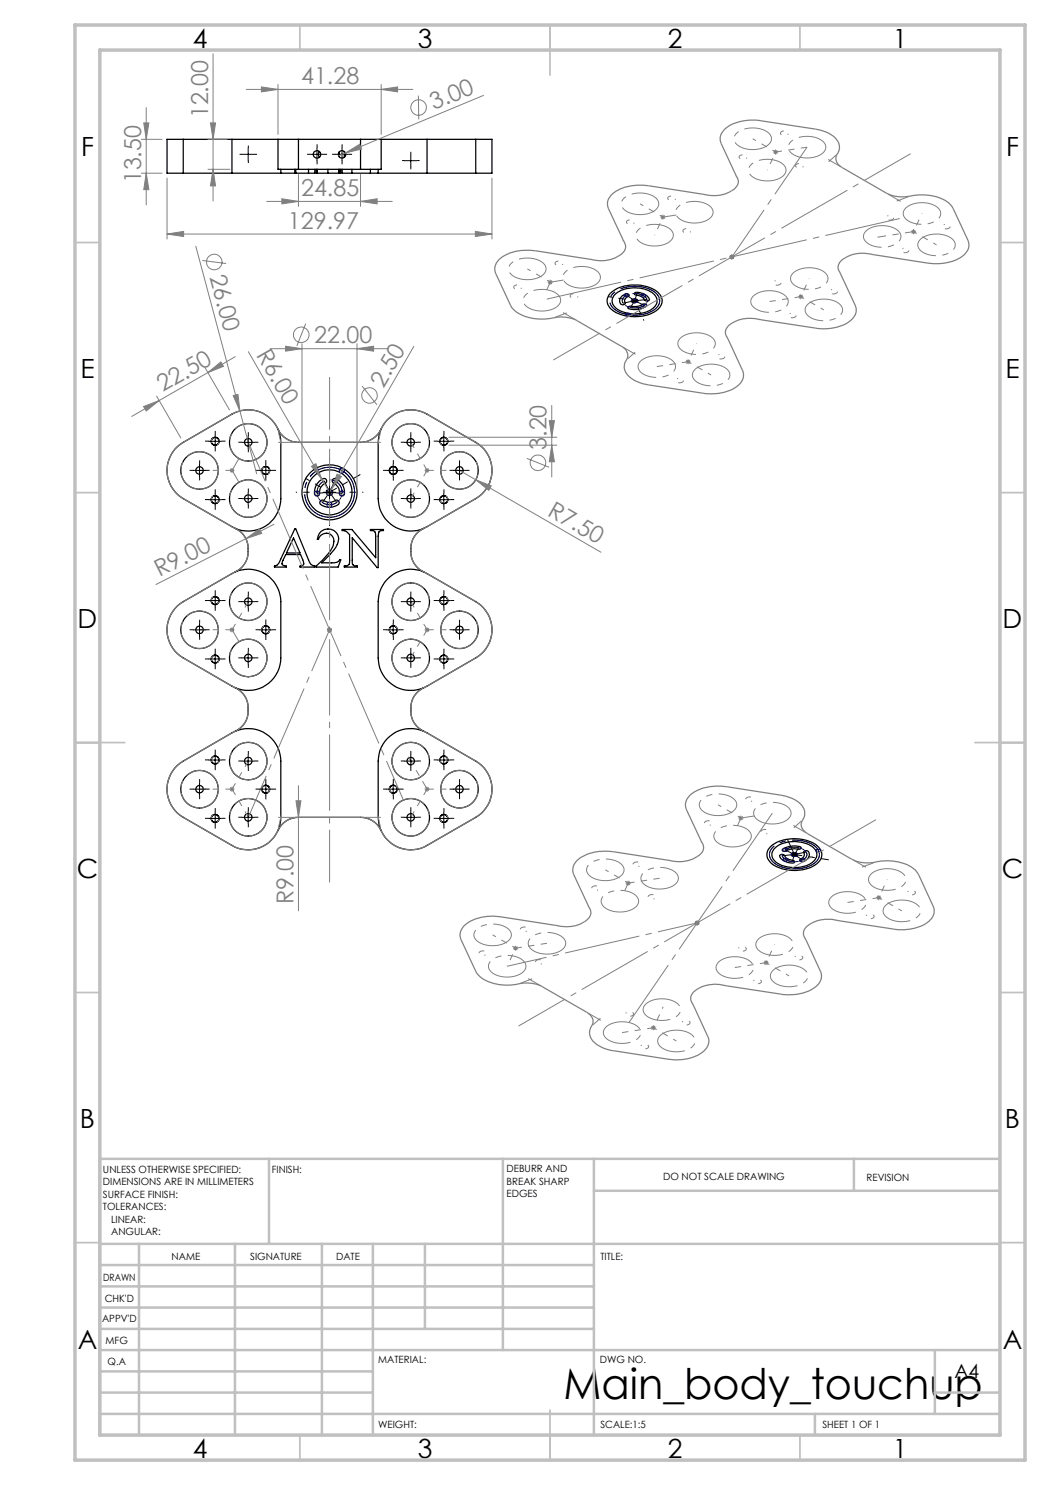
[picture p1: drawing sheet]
<svg xmlns="http://www.w3.org/2000/svg" width="210mm" height="297mm" viewBox="0 0 210 297" stroke-linecap="round" stroke-linejoin="round" font-family="sans-serif">
<defs><g id="words">
<text font-size="8.5" x="112.7" y="279.7">Main_body_touchup</text>
<g font-size="5.3">
<text x="38.5" y="9.5">4</text>
<text x="83.5" y="9.5">3</text>
<text x="133.5" y="9.5">2</text>
<text x="178.5" y="9.5">1</text>
<text x="16.2" y="31.2">F</text>
<text x="201.2" y="31.2">F</text>
<text x="16.1" y="75.5">E</text>
<text x="201.1" y="75.5">E</text>
<text x="15.5" y="125.5">D</text>
<text x="200.5" y="125.5">D</text>
<text x="15.4" y="175.5">C</text>
<text x="200.4" y="175.5">C</text>
<text x="16" y="225.5">B</text>
<text x="201" y="225.5">B</text>
<text x="15.5" y="269.7">A</text>
<text x="200.5" y="269.7">A</text>
<text x="38.5" y="291.5">4</text>
<text x="83.5" y="291.5">3</text>
<text x="133.5" y="291.5">2</text>
<text x="178.5" y="291.5">1</text>
</g>
<g font-size="4.7" fill="#808080">
<text x="60.2" y="16.8">41.28</text>
<text x="41.6" y="23.7" transform="rotate(-90 41.6 23.7)">12.00</text>
<text x="86.8" y="22.1" transform="rotate(-23 86.8 22.1)">3.00</text>
<text x="28.3" y="36.7" transform="rotate(-90 28.3 36.7)">13.50</text>
<text x="60.2" y="39.2">24.85</text>
<text x="57.6" y="45.8">129.97</text>
<text x="41.9" y="55.3" transform="rotate(75 41.9 55.3)">26.00</text>
<text x="51.2" y="70.9" transform="rotate(60 51.2 70.9)">R6.00</text>
<text x="62.8" y="68.7">22.00</text>
<text x="76.7" y="77.7" transform="rotate(-60 76.7 77.7)">2.50</text>
<text x="32.6" y="78.5" transform="rotate(-30 32.6 78.5)">22.50</text>
<text x="109.3" y="90" transform="rotate(-90 109.3 90)">3.20</text>
<text x="109.3" y="103" transform="rotate(30 109.3 103)">R7.50</text>
<text x="31.9" y="115.4" transform="rotate(-27 31.9 115.4)">R9.00</text>
<text x="58.7" y="180.9" transform="rotate(-90 58.7 180.9)">R9.00</text>
</g>
<text font-size="3.9" x="190.9" y="275.5">A4</text>
<g font-size="2">
<text x="20.6" y="234.6">UNLESS OTHERWISE SPECIFIED:</text>
<text x="20.6" y="237.1">DIMENSIONS ARE IN MILLIMETERS</text>
<text x="20.6" y="239.6">SURFACE FINISH:</text>
<text x="54.4" y="234.6">FINISH:</text>
<text x="101.3" y="234.5">DEBURR AND</text>
<text x="101.3" y="237">BREAK SHARP</text>
<text x="101.3" y="239.5">EDGES</text>
<text x="132.6" y="236">DO NOT SCALE DRAWING</text>
<text x="173.3" y="236.2">REVISION</text>
<text x="20.6" y="242.1">TOLERANCES:</text>
<text x="22.2" y="244.6">LINEAR:</text>
<text x="22.2" y="247.1">ANGULAR:</text>
<text x="34.3" y="252">NAME</text>
<text x="50" y="251.9">SIGNATURE</text>
<text x="67.2" y="251.9">DATE</text>
<text x="120.1" y="251.9">TITLE:</text>
<text x="20.6" y="256.1">DRAWN</text>
<text x="20.9" y="260.3">CHK'D</text>
<text x="20.4" y="264.4">APPV'D</text>
<text x="21.1" y="268.8">MFG</text>
<text x="21.5" y="273">Q.A</text>
<text x="75.6" y="272.5">MATERIAL:</text>
<text x="120" y="272.5">DWG NO.</text>
<text x="75.6" y="285.5">WEIGHT:</text>
<text x="120.1" y="285.6">SCALE:1:5</text>
<text x="164.5" y="285.6">SHEET 1 OF 1</text>
</g>
</g></defs>
<g fill="none" stroke="#000" stroke-width=".25">
<path d="M36.7 27.9h-3.3v6.7h3.3M36.7 27.9v6.7M36.7 34.6h9.7M36.7 27.9h9.7M46.4 27.9h9.2M46.4 34.6h9.8M46.4 27.9v6.7M55.6 27.9v6h4.1M55.6 27.9h4.1M56.2 33.9v.7M56.2 34.6h5.5M58.9 33.9v.7"/>
<path d="M59.2 33.9v.7M59.7 27.9h12.4M59.7 27.9v6M59.7 33.9h12.4M61.7 33.9v.7M63 33.9v.7h-1.3M63.3 33.9v.7h.1M63.5 33.9v.7h2.1M63.9 30.3l-.2 .6 .2 .6M65.6 33.9v.7M67.7 33.9v.7h-2.1M67.9 30.4v1"/>
<path d="M67.9 33.9v.7M68.2 33.9v.7h-.4M68.4 33.9v.7h7.2M68.9 30.3v1.2M70.4 33.9v.7M72.1 27.9h4.1M72.1 27.9v6M74.1 33.9v.7M75.6 34.6h9.8M75.6 33.9v.7M76.2 27.9h9.2M76.2 27.9v6h-4.1"/>
<path d="M85.4 27.9v6.7M85.4 34.6h9.7M85.4 27.9h9.7M95.1 27.9h3.3v6.7h-3.3M95.1 27.9v6.7M122.1 58.7a8 8 0 0 1 8.3-1 2.63 2.63 0 0 1 1.9 3.3 5.6 5.6 0 0 1-5.1 2.3 6.4 6.4 0 0 1-5.4-2 2 2 0 0 1 .3-2.6zM122.8 59.1a6.3 6.3 0 0 1 8.2 0 1.84 1.84 0 0 1-.8 2.8 6.6 6.6 0 0 1-7.2-.4 1.67 1.67 0 0 1-.2-2.4zM124.5 59.2l.7-.4h.4a.29 .29 0 0 1 .2 .3 .29 .29 0 0 1-.3 .3h-.2a.95 .95 0 0 0-.2 1.3 .72 .72 0 0 1-1 0 .72 .72 0 0 1-.1-1zM126.4 60a.66 .66 0 0 1 1.1 .3 .75 .75 0 0 1-1.2-.2zM127 58.6a2.51 2.51 0 0 1 2.9 1.4 .67 .67 0 0 1-.7 .2 .67 .67 0 0 1-.5-.5l-.5-.4-.9-.3a.28 .28 0 0 1-.4-.1 .28 .28 0 0 1 .1-.3zM125.6 61.4l.2-.1a4.3 4.3 0 0 0 2.9-.5l.4 .1a.23 .23 0 0 1 .2 .1 .23 .23 0 0 1-.1 .3 4 4 0 0 1-3.6 .3zM35.5 89.3l1.2-.8 9.7-5.7a6.5 6.5 0 0 1 9.8 5.7v11.2a6.5 6.5 0 0 1-9.8 5.6l-9.7-5.6a6.5 6.5 0 0 1-1.2-10.4z"/>
<path d="M46.4 94.1h.1M55.6 85.8a4.5 4.5 0 0 0 4.1 2.7h12.4a4.6 4.6 0 0 0 4.1-2.7M63.8 96.3a1.15 1.15 0 0 1 1.3-.5 .62 .62 0 0 1 .2 .7 .62 .62 0 0 1-.6 .4 2.29 2.29 0 0 0-.8 2.1h-.1a.54 .54 0 0 1-.7 .1 .54 .54 0 0 1-.2-.6 2.93 2.93 0 0 1 .9-2.2zM66.7 95.8a.94 .94 0 0 1 1.1 .4 2.71 2.71 0 0 1 1 2.8 .53 .53 0 0 1-.7 .1 .53 .53 0 0 1-.2-.7 2.6 2.6 0 0 0-1.4-2v-.3zM77.5 83.9a6.5 6.5 0 0 1 7.9-1.1l9.7 5.7a6.5 6.5 0 0 1 0 11.2l-9.7 5.6a6.5 6.5 0 0 1-9.8-5.6l.1-11.9a6.3 6.3 0 0 1 1.8-3.9zM85.4 94.1h.1M47 105.7a4.9 4.9 0 0 1 0 8.7M58.7 107.6l1.3 3h-2.7zM58.9 105.8h.3l2.5 6.2a1.39 1.39 0 0 0 1.3 1.2v.2h-3v-.2l.5-.1 .2-.2v-.6l-.6-1.4h-3a3 3 0 0 0-.7 2l.2 .2 .7 .1v.2h-2.4v-.2a1.5 1.5 0 0 0 1.2-1.3zM64 100.3l.1-.1a.52 .52 0 0 1 .8 0 2.4 2.4 0 0 0 2.4-.2h.2a.58 .58 0 0 1 .3 .7 .58 .58 0 0 1-.6 .5 2.73 2.73 0 0 1-3.2-.5zM64.2 106.3a2.11 2.11 0 0 1 2.8-.1 2.11 2.11 0 0 1 .5 2.7 11.7 11.7 0 0 1-3.2 3.7 5.5 5.5 0 0 0 3.4-.3l.2-.3h.3l-.6 1.4h-4.3v-.2a12.1 12.1 0 0 0 3.3-4.1 1.65 1.65 0 0 0-.1-1.8 1.65 1.65 0 0 0-1.8-.6l-.5 .4-.5 .8h-.2l.4-1.2zM68.4 105.9h2l4.7 5.6v-4.3a.9 .9 0 0 0-.5-1.1h-.5v-.2h2.6v.2a.87 .87 0 0 0-.9 .2 .87 .87 0 0 0-.2 .9v6.3h-.2l-5-5.9 .1 5.2 .4 .4h.6v.2h-2.6v-.2h.5a.81 .81 0 0 0 .5-1.2v-5l-.7-.7-.8-.2z"/>
<path d="M77.5 115.8a6.5 6.5 0 0 1 7.9-1.1l9.7 5.6a6.5 6.5 0 0 1 0 11.3l-9.7 5.6a6.5 6.5 0 0 1-9.8-5.6l.1-12a6.3 6.3 0 0 1 1.8-3.8zM84.8 105.7a4.9 4.9 0 0 0 0 8.7M35.5 121.2l1.2-.9 9.7-5.6a6.5 6.5 0 0 1 9.8 5.6v11.3a6.5 6.5 0 0 1-9.8 5.6l-9.7-5.6a6.5 6.5 0 0 1-1.2-10.4zM46.4 126h.1M47 137.5a5 5 0 0 1 0 8.8M84.8 137.5a5 5 0 0 0 0 8.8M85.4 126h.1M35 153.6l1.7-1.4 9.7-5.6a6.5 6.5 0 0 1 9.8 5.6v11.3a6.5 6.5 0 0 1-9.8 5.6l-9.7-5.6a6.5 6.5 0 0 1-1.7-9.9zM46.4 157.8v.1M46.4 157.8h.1M77.5 147.7a6.5 6.5 0 0 1 7.9-1.1l9.7 5.6a6.5 6.5 0 0 1 0 11.3l-9.7 5.6a6.5 6.5 0 0 1-9.8-5.6l.1-12a6.3 6.3 0 0 1 1.8-3.8zM85.4 157.8h.1"/>
<path d="M85.4 157.8v.1M55.6 166.1a4.4 4.4 0 0 1 4.1-2.6h12.4a4.5 4.5 0 0 1 4.1 2.6M154.2 169.3a7.9 7.9 0 0 1 9.3 0 2.27 2.27 0 0 1-.7 3.8 8.3 8.3 0 0 1-8.6-.5 2.12 2.12 0 0 1 0-3.3zM154.9 169.7a6.3 6.3 0 0 1 8 .1 1.8 1.8 0 0 1-.7 2.9 6.7 6.7 0 0 1-7.2-.5 1.7 1.7 0 0 1-.1-2.5zM156 171h.8a2.23 2.23 0 0 0 2 1.2 .31 .31 0 0 1 0 .4 .31 .31 0 0 1-.4 0 2.28 2.28 0 0 1-2.5-1.5zM156.6 169.8a4 4 0 0 1 3.6-.3l-.3 .3a4.2 4.2 0 0 0-2.9 .5h-.1a.3 .3 0 0 1-.4-.1 .3 .3 0 0 1 .1-.4zM158.3 170.8a.74 .74 0 0 1 1.2 .2 .69 .69 0 0 1-.7 .3 .69 .69 0 0 1-.5-.5zM160.8 170.3a.71 .71 0 0 1 .9 0 .71 .71 0 0 1 .1 .9 1.3 1.3 0 0 1-1.7 1l-.1-.1a.39 .39 0 0 1 .4-.5 .9 .9 0 0 0 .3-1.2z"/>
<circle cx="63.4" cy="30.9" r=".75"/>
<circle cx="68.4" cy="30.9" r=".74"/>
<circle cx="39.9" cy="94.1" r="3.8"/>
<circle cx="39.9" cy="94.1" r=".75"/>
<circle cx="43" cy="88.2" r=".8"/>
<circle cx="43" cy="99.9" r=".8"/>
<circle cx="43" cy="88.3" r=".78"/>
<circle cx="43" cy="99.9" r=".78"/>
<circle cx="49.6" cy="99.7" r="3.7"/>
<circle cx="49.6" cy="88.5" r="3.7"/>
<circle cx="49.7" cy="88.5" r=".75"/>
<circle cx="49.7" cy="99.7" r=".75"/>
<circle cx="53.1" cy="94.1" r=".77"/>
<circle cx="53.1" cy="94.1" r=".8"/>
<circle cx="65.9" cy="98.5" r="5.5"/>
<circle cx="65.9" cy="98.5" r=".63"/>
<circle cx="65.9" cy="98.5" r="4.5"/>
<circle cx="78.6" cy="94.1" r=".77"/>
<circle cx="78.7" cy="94.1" r=".8"/>
<circle cx="82.1" cy="88.5" r=".74"/>
<circle cx="82.1" cy="99.7" r=".75"/>
<circle cx="82.1" cy="88.5" r="3.7"/>
<circle cx="82.1" cy="99.7" r="3.8"/>
<circle cx="88.8" cy="88.3" r=".77"/>
<circle cx="88.8" cy="99.9" r=".77"/>
<circle cx="88.8" cy="88.3" r=".8"/>
<circle cx="88.8" cy="99.9" r=".8"/>
<circle cx="91.9" cy="94.1" r=".75"/>
<circle cx="91.9" cy="94.1" r="3.7"/>
<circle cx="39.9" cy="126" r="3.7"/>
<circle cx="39.9" cy="126" r=".75"/>
<circle cx="43" cy="131.8" r=".8"/>
<circle cx="43" cy="120.1" r=".8"/>
<circle cx="43" cy="131.8" r=".78"/>
<circle cx="43" cy="120.1" r=".78"/>
<circle cx="49.7" cy="131.6" r="3.8"/>
<circle cx="49.7" cy="120.4" r="3.8"/>
<circle cx="49.7" cy="131.6" r=".75"/>
<circle cx="49.7" cy="120.4" r=".75"/>
<circle cx="53.1" cy="126" r=".8"/>
<circle cx="53.1" cy="126" r=".77"/>
<circle cx="78.6" cy="126" r=".77"/>
<circle cx="78.7" cy="126" r=".8"/>
<circle cx="82.1" cy="120.3" r=".75"/>
<circle cx="82.1" cy="131.6" r=".75"/>
<circle cx="82.1" cy="120.3" r="3.8"/>
<circle cx="82.2" cy="131.6" r="3.7"/>
<circle cx="88.8" cy="120.1" r=".77"/>
<circle cx="88.8" cy="131.8" r=".77"/>
<circle cx="88.8" cy="120.1" r=".8"/>
<circle cx="88.8" cy="131.8" r=".8"/>
<circle cx="91.9" cy="126" r=".74"/>
<circle cx="91.9" cy="126" r="3.8"/>
<circle cx="39.9" cy="157.9" r="3.8"/>
<circle cx="39.9" cy="157.9" r=".75"/>
<circle cx="43" cy="152" r=".8"/>
<circle cx="43" cy="152" r=".78"/>
<circle cx="49.6" cy="152.2" r="3.7"/>
<circle cx="49.7" cy="152.2" r=".75"/>
<circle cx="53.1" cy="157.8" r=".77"/>
<circle cx="53.1" cy="157.8" r=".8"/>
<circle cx="78.6" cy="157.8" r=".77"/>
<circle cx="78.7" cy="157.9" r=".8"/>
<circle cx="82.1" cy="152.2" r=".74"/>
<circle cx="82.1" cy="152.2" r="3.7"/>
<circle cx="88.8" cy="152" r=".77"/>
<circle cx="88.8" cy="152" r=".8"/>
<circle cx="91.9" cy="157.8" r=".75"/>
<circle cx="91.9" cy="157.8" r="3.7"/>
<circle cx="43" cy="163.7" r=".8"/>
<circle cx="43" cy="163.7" r=".78"/>
<circle cx="49.6" cy="163.5" r="3.7"/>
<circle cx="49.7" cy="163.5" r=".75"/>
<circle cx="82.1" cy="163.5" r=".74"/>
<circle cx="82.1" cy="163.5" r="3.8"/>
<circle cx="88.8" cy="163.7" r=".77"/>
<circle cx="88.8" cy="163.7" r=".8"/>
</g>
<g fill="none" stroke="#808080" stroke-width=".2">
<path d="M42.6 10.8v29.4M49.2 17.9h33.4M52.3 17.4l3.3 .5-3.3 .5zM55.6 16.9v10M76.2 17.9l3.3-.5v1zM76.2 16.9v10M83.7 19.1v4.8M96.7 19.1l-27.6 11.5M28.3 27.9h4.1M28.3 34.6h4.1M28.8 24.6h1l-.6 3.3zM29.2 34.6l.6 3.3h-1z"/>
<path d="M29.2 21.5v19.5M33.4 35.6v12.2M41.6 27.9h3.8M41.6 33.9h4.4M42.1 24.6h1l-.5 3.3zM42.6 33.9l.5 3.3h-1zM56.4 39.8l3.3 .5-3.3 .5zM59.7 34.9v6.4M69.1 30.6l2.8-1.7 .4 .9zM69.1 30.6l-1.4 .6M72.1 34.9v6.4M98.4 35.6v12.2"/>
<path d="M154.6 30.4h1M154.8 30.1l.7 .7M155.1 29.9v1M155.5 30.1l-.7 .7M165.6 31.9l2.5 1.4M167.2 31l-1.5 1.3M177.6 38.8l2.5 1.5M181.6 39.4l-2.2 .8M33.4 46.8l3.3-.5v1zM33.4 46.8h65M39.2 49.2l8.8 33M40.5 52.1l4.7 .6"/>
<path d="M53.3 40.3h25.2M72.1 40.3l3.3-.5v1zM95.1 46.3l3.3 .5-3.3 .5zM109.5 56.4h1.1M109.7 56.1l.7 .7M110 55.9v1M110.4 56.1l-.7 .7M132.1 43.4h1M132.2 43.1l.7 .7M132.6 42.9v1M132.9 43.1l-.7 .7M145.9 51.4h1"/>
<path d="M146 51l.7 .7M146.4 50.9v1M146.7 51l-.7 .7M159.7 59.3h1M159.8 59l.7 .7M160.2 58.8v1.1M160.5 59l-.7 .7M182.2 46.4h1M182.4 46l.7 .7M182.7 45.8v1M183.1 46l-.7 .7M31.3 79.2l4.9 8.4"/>
<path d="M41.1 73.6l4.8 8.4M41.6 74.5l2.6-2.1 .5 .9zM41.6 74.5l-9.8 5.6M46.6 79.1l1-.2 .4 3.3zM47.1 71.3l-5.5 3.2M49.7 70.3l14.7 25.6M54 69.7h23.8M57.1 69.2l3.3 .5-3.3 .5zM60.4 68.8v28.7M61.1 64.7l-1.7 4.5M71.4 69.7l3.3-.5v1zM71.4 68.8v28.7"/>
<path d="M72.4 77.2l3 3.8M82.8 69.3l-16.6 28.6M112.6 62.5l2.5 1.5M113.4 62.6l-2.3 .8M124.6 69.4l2.5 1.5M127 70.4l-1.4 1.4M137.1 72.4h1M137.3 72l.7 .7M137.6 71.9v.9M138 72l-.7 .7M28.7 81.3l3.1-1.2-2.6 2.1zM31.8 80.1l-5.4 3.2"/>
<path d="M45.9 94.1h1M46 93.7l.7 .7M46.4 93.6v1M46.7 93.7l-.7 .7M48 82.2l3.3 12.6M55.6 88.5h3.6M55.7 86.3l.6 2.7M62.3 93.3l.9-.6 1.2 3.2zM64.4 95.9l1.5 2.6M66.2 97.9l-.6 1.1M67.4 94.8l.9 .5-2.1 2.6zM72.6 88.5h3.6"/>
<path d="M76.1 86.3l-.6 2.7M84.9 94.1h1M85.1 93.7l.7 .7M85.4 93.6v1M85.8 93.7l-.7 .7M89.8 87.5h21.6M89.8 89h21.6M91.9 94.1l3.2 1.9M95.1 96l3.1 1.2-.4 .9zM95.1 96l25.1 14.5M105.4 91.7l4.4 1.7M109.9 84.1h1l-.6 3.4z"/>
<path d="M110.3 89l.6 3.4h-1zM110.3 81.1v14.3M49.2 107.7l2.7-1.9 .5 .9zM49.2 107.7l-18 9.2M54.8 104.8l-5.6 2.9M45.9 126h1M46 125.6l.7 .7M46.4 125.5v1M46.7 125.6l-.7 .7M65.4 126h1M65.5 125.6l.8 .7M65.9 125.5v1"/>
<path d="M66.3 125.6l-.8 .7M84.9 126h1M85.1 125.6l.7 .7M85.4 125.5v1M85.8 125.6l-.7 .7M45.9 157.8h1M46 157.5l.7 .7M46.4 157.3v1.1M46.7 157.5l-.7 .7M59.7 157.1v25.1M84.9 157.8h1M85.1 157.5l.7 .7"/>
<path d="M85.4 157.3v1.1M85.8 157.5l-.7 .7M55.6 163.5h3.6M56.3 163l-.6 2.6M59.2 160.2h1l-.5 3.3zM72.6 163.5h3.6M75.5 163l.6 2.6M125.1 176.6h1.1M125.3 176.3l.7 .7M125.6 176.1v1M126 176.3l-.7 .7M147.7 163.6h1"/>
<path d="M147.8 163.3l.7 .7M148.2 163.1v1M148.5 163.3l-.7 .7M158.7 165.1l2.5 1.4M160.3 164.2l-1.5 1.4M170.7 172l2.5 1.5M174.7 172.6l-2.3 .8M175.3 179.5h.9M175.4 179.2l.7 .7M175.8 179v1.1M176.1 179.2l-.7 .7M102.6 189.6h1"/>
<path d="M102.8 189.3l.7 .7M103.1 189.2v.9M103.5 189.3l-.7 .7M105.7 195.7l2.5 1.5M106.4 195.8l-2.3 .8M138.9 184.6h1M139.1 184.3l.7 .7M139.4 184.1v1M139.8 184.3l-.7 .7M152.7 192.5h1M152.9 192.2l.7 .7M153.2 192v1"/>
<path d="M153.6 192.2l-.7 .7M117.7 202.6l2.5 1.5M120.1 203.7l-1.5 1.3M130.2 205.6h1M130.3 205.2l.7 .7M130.7 205.1v1M131 205.2l-.7 .7"/>
<circle cx="83.7" cy="21.5" r="1.56"/>
<circle cx="42.8" cy="52.4" r="1.55"/>
<circle cx="60.2" cy="67" r="1.56"/>
<circle cx="73.9" cy="79.1" r="1.56"/>
<circle cx="107.6" cy="92.6" r="1.55"/>
</g>
<g fill="none" stroke="#000" stroke-width=".2">
<path d="M48.4 30.9h2.5M49.6 29.6v2.5M62.2 30.9h2.5M63.4 29.6v2.5M67.1 30.9h2.5M68.4 29.6v2.5M80.9 32.1h2.5M82.2 30.9v2.5M126.6 59.8l.7 .7M126.9 59.7v1M127.3 59.8l-.7 .7M126.4 60.2h1"/>
<path d="M38.7 94.1h2.5M39.9 92.8v2.6M41.8 88.3h2.5M41.8 99.9h2.5M43 87v2.5M43 98.7v2.5M48.4 99.7h2.5M48.4 88.5h2.5M49.6 87.2v2.5M49.6 98.5v2.5M51.9 94.1h2.5M53.2 92.8v2.6"/>
<path d="M64.7 98.5h2.4M65.5 98.1l.8 .7M65.9 97.2v2.5M66.3 98.1l-.8 .7M77.4 94.1h2.5M78.6 92.8v2.6M80.9 99.7h2.5M80.9 88.5h2.5M82.2 87.2v2.5M82.2 98.5v2.5M87.5 88.3h2.5M87.5 99.9h2.5"/>
<path d="M88.8 87v2.5M88.8 98.7v2.5M90.6 94.1h2.5M91.9 92.8v2.6M43 118.9v2.5M49.6 119.1v2.5M82.2 119.1v2.5M88.8 118.9v2.5M38.7 126h2.5M39.9 124.7v2.5M41.8 120.1h2.5M41.8 131.8h2.5"/>
<path d="M43 130.6v2.5M48.4 120.3h2.5M48.4 131.6h2.5M49.6 130.3v2.6M51.9 126h2.5M53.2 124.7v2.5M77.4 126h2.5M78.6 124.7v2.5M80.9 120.3h2.5M80.9 131.6h2.5M82.2 130.3v2.6M87.5 120.1h2.5"/>
<path d="M87.5 131.8h2.5M88.8 130.6v2.5M90.6 126h2.5M91.9 124.7v2.5M38.7 157.8h2.5M39.9 156.6v2.5M41.8 152h2.5M43 150.7v2.5M48.4 152.2h2.5M49.6 151v2.5M51.9 157.8h2.5M53.2 156.6v2.5"/>
<path d="M77.4 157.8h2.5M78.6 156.6v2.5M80.9 152.2h2.5M82.2 151v2.5M87.5 152h2.5M88.8 150.7v2.5M90.6 157.8h2.5M91.9 156.6v2.5M41.8 163.7h2.5M43 162.5v2.4M48.4 163.5h2.5M49.6 162.2v2.5"/>
<path d="M80.9 163.5h2.5M82.2 162.2v2.5M87.5 163.7h2.5M88.8 162.5v2.4M158.4 170.9h1M158.5 170.6l.7 .7M158.9 170.4v1M159.2 170.6l-.7 .7"/>
</g>
<g fill="none" stroke="#000" stroke-width=".2" stroke-dasharray="15.2 1.3 1.3 1.3" stroke-linecap="butt">
<path d="M48.4 30.9h-.5M49.7 29.6v-.5M49.7 32.1v.5M50.9 30.9h.5M62.2 30.9h-.8M63.4 29.6v-.7M63.4 32.1v.8M64.7 30.9h.7M67.2 30.9h-.8M68.4 29.6v-.7M68.4 32.1v.8M69.7 30.9h.7"/>
<path d="M80.9 32.1h-.5M82.2 30.9v-.5M82.2 33.4v.5M83.4 32.1h.5M125.3 59l-.1 .1a1.05 1.05 0 0 0-.6 1.5M129.4 59.9l-.6-.7-1.4-.5M126.1 61.5l1.4 .1 1.4-.5M126.9 60.1l.5-1.4M126.9 60.1l2.5-.2M126.9 60.1l-2.3 .5M126.9 60.1l-1.6-1.1M126.9 60.1l-.8 1.4"/>
<path d="M126.9 60.1l2 1M38.7 94.1h-.8M39.9 92.8v-.7M39.9 95.3v.8M41.2 94.1h.7M41.8 88.2h-.8M41.8 99.9h-.8M43 87v-.8M43 89.5v.8M43 98.7v-.8M44.3 88.2h.8M44.3 99.9h.8"/>
<path d="M48.4 99.7h-.7M48.4 88.4h-.7M49.7 98.4v-.7M49.7 87.2v-.8M49.7 89.7v.7M50.9 99.7h.8M50.9 88.4h.8M51.9 94.1h-.8M53.2 92.8v-.8M53.2 95.3v.8M54.4 94.1h.8M63.4 98.7a2.5 2.5 0 0 1 1.5-2.5"/>
<path d="M65.9 98.4l-1.4 2.1M65.9 98.4l1.5 2.1M65.9 98.4l-1-2.2M65.9 98.4l-2.5 .3M65.9 98.4l1.1-2.2M65.9 98.4l2.5 .3M67 96.2a2.5 2.5 0 0 1 1.4 2.5M77.4 94.1h-.8M78.7 92.8v-.8M78.7 95.3v.8M79.9 94.1h.8M80.9 88.4h-.7"/>
<path d="M80.9 99.7h-.7M82.2 87.2v-.8M82.2 89.7v.7M82.2 98.4v-.7M83.4 88.4h.8M83.4 99.7h.8M87.5 99.9h-.8M87.5 88.2h-.8M88.8 98.7v-.8M88.8 87v-.8M88.8 89.5v.8M90 99.9h.8"/>
<path d="M90 88.2h.8M90.7 94.1h-.8M91.9 92.8v-.7M91.9 95.3v.8M93.2 94.1h.7M43 101.2v.8M43 118.9v-.8M49.7 100.9v.8M49.7 119.1v-.8M67.4 100.5a2.5 2.5 0 0 1-2.9 0M82.2 119.1v-.8M82.2 100.9v.8"/>
<path d="M88.8 118.9v-.8M88.8 101.2v.8M38.7 125.9h-.8M39.9 124.7v-.8M39.9 127.2v.7M41.2 125.9h.7M41.8 120.1h-.8M41.8 131.8h-.8M43 121.4v.8M43 130.5v-.8M43 133v.8M44.3 120.1h.8"/>
<path d="M44.3 131.8h.8M48.4 120.3h-.7M48.4 131.6h-.7M49.7 121.6v.7M49.7 130.3v-.7M49.7 132.8v.8M50.9 120.3h.8M50.9 131.6h.8M51.9 125.9h-.8M53.2 124.7v-.8M53.2 127.2v.8M54.4 125.9h.8"/>
<path d="M77.4 125.9h-.8M78.7 124.7v-.8M78.7 127.2v.8M79.9 125.9h.8M80.9 131.6h-.7M80.9 120.3h-.7M82.2 130.3v-.7M82.2 132.8v.8M82.2 121.6v.7M83.4 131.6h.8M83.4 120.3h.8M87.5 131.8h-.8"/>
<path d="M87.5 120.1h-.8M88.8 130.5v-.8M88.8 133v.8M88.8 121.4v.8M90 131.8h.8M90 120.1h.8M90.7 125.9h-.8M91.9 124.7v-.8M91.9 127.2v.7M93.2 125.9h.7M38.7 157.8h-.8M39.9 156.6v-.8"/>
<path d="M39.9 159.1v.7M41.2 157.8h.7M41.8 152h-.8M43 150.7v-.8M43 153.2v.8M44.3 152h.8M48.4 152.2h-.7M49.7 150.9v-.7M49.7 153.4v.8M50.9 152.2h.8M51.9 157.8h-.8M53.2 156.6v-.8"/>
<path d="M53.2 159.1v.8M54.4 157.8h.8M77.4 157.8h-.8M78.7 156.6v-.8M78.7 159.1v.8M79.9 157.8h.8M80.9 152.2h-.7M82.2 150.9v-.7M82.2 153.4v.8M83.4 152.2h.8M87.5 152h-.8M88.8 150.7v-.8"/>
<path d="M88.8 153.2v.8M90 152h.8M90.7 157.8h-.8M91.9 156.6v-.8M91.9 159.1v.7M93.2 157.8h.7M41.8 163.7h-.8M43 162.4v-.8M43 164.9v.8M44.3 163.7h.8M48.4 163.4h-.7M49.7 162.2v-.8"/>
<path d="M49.7 164.7v.7M50.9 163.4h.8M80.9 163.4h-.7M82.2 162.2v-.8M82.2 164.7v.7M83.4 163.4h.8M87.5 163.7h-.8M88.8 162.4v-.8M88.8 164.9v.8M90 163.7h.8M157 170l1.4-.5h1.3M158.5 172.3l-1.5-.4-.6-.7"/>
<path d="M158.9 170.9l-1.4-3.1M158.9 170.9l-2.5 .3M158.9 170.9l-.4 1.4M158.9 170.9l.8-1.4M158.9 170.9l-1.9-.9M158.9 170.9l2.3-.5M158.9 170.9l1.6 1.1M161.2 170.4a1.1 1.1 0 0 1-.7 1.6"/>
</g>
<path d="M70.7 99.9a5 5 0 0 1-8.4 2 5 5 0 0 1 2.3-8.3 5 5 0 0 1 6.2 6l-.1 .3" fill="none" stroke="#000" stroke-width=".2" stroke-dasharray="15.2 1.3 1.3 1.3" stroke-dashoffset="1.4" stroke-linecap="butt"/>
<path d="M131.4 61.5a2.07 2.07 0 0 0-.9-3.4 7.3 7.3 0 0 0-8 .8 2.11 2.11 0 0 0 1 3.3 7.4 7.4 0 0 0 7.9-.7M161.2 173.4a6.9 6.9 0 0 1-6.9-1.4 2.09 2.09 0 0 1 1.1-3.2 7.4 7.4 0 0 1 7.9 .7 2.05 2.05 0 0 1-.8 3.4l-1.3 .5" fill="none" stroke="#000" stroke-width=".2" stroke-dasharray="15.2 1.3 1.3 1.3" stroke-dashoffset="4.5" stroke-linecap="butt"/>
<g fill="none" stroke="#00f" stroke-width=".25">
<path d="M124.8 58.9a.51 .51 0 0 1 .6-.1 .51 .51 0 0 1 .4 .4l-.6 .1a.27 .27 0 0 1-.3-.1 .27 .27 0 0 1-.1-.3zM126.4 60a.66 .66 0 0 1 1.1 .3 .75 .75 0 0 1-1.2-.2zM128.3 59l.3-.1a.35 .35 0 0 1 .5 0 .35 .35 0 0 1 0 .5 .35 .35 0 0 1-.5 0h-.2a.25 .25 0 0 1-.2-.1 .25 .25 0 0 1 .1-.3zM125.2 62.8l.3-.2 .4 .1a.3 .3 0 0 1 .2 .4 .3 .3 0 0 1-.5 .1h-.3a.22 .22 0 0 1-.2-.1 .22 .22 0 0 1 .1-.3zM128.4 60.9h.6a.29 .29 0 0 1 .3 .3 .29 .29 0 0 1-.4 .2l-.3-.1a.24 .24 0 0 1-.3-.1 .24 .24 0 0 1 .1-.3zM156.5 169.8l.4-.1a.35 .35 0 0 1 .5 .3 .35 .35 0 0 1-.5 .3l-.1-.1a.27 .27 0 0 1-.3-.1 .27 .27 0 0 1 0-.3zM156.7 171.7h.3a.35 .35 0 0 1 .6 .2 .35 .35 0 0 1-.5 .3h-.3a.22 .22 0 0 1-.2-.2 .22 .22 0 0 1 .1-.3zM158.3 170.8a.74 .74 0 0 1 1.2 .2 .69 .69 0 0 1-.7 .3 .69 .69 0 0 1-.5-.5zM160 171.9a.51 .51 0 0 1 .6-.2 .51 .51 0 0 1 .3 .5l-.6 .1a.27 .27 0 0 1-.2-.1 .27 .27 0 0 1-.1-.3zM163.3 170l.4-.1a.34 .34 0 0 1 .5 .3 .34 .34 0 0 1-.6 .2h-.1a.27 .27 0 0 1-.3-.1 .27 .27 0 0 1 .1-.3z"/>
<circle cx="63.4" cy="98.7" r=".51"/>
<circle cx="65.9" cy="98.5" r=".63"/>
<circle cx="68.4" cy="94.1" r=".49"/>
<circle cx="68.4" cy="98.7" r=".5"/>
<circle cx="65.9" cy="101" r=".5"/>
</g>
<path d="M68.3 99.2a2.5 2.5 0 0 1-4.2 1 2.5 2.5 0 0 1 1.1-4.1 2.5 2.5 0 0 1 3.2 2.9l-.1 .2" fill="none" stroke="#00f" stroke-width=".2" stroke-dasharray="15.2 1.3 1.3 1.3" stroke-dashoffset="7.9" stroke-linecap="butt"/>
<path d="M70.7 99.9a5 5 0 0 1-8.4 2 5 5 0 0 1 2.3-8.3 5 5 0 0 1 6.2 6l-.1 .3" fill="none" stroke="#00f" stroke-width=".2" stroke-dasharray="15.2 1.3 1.3 1.3" stroke-dashoffset="1.4" stroke-linecap="butt"/>
<path d="M129.1 60.8a1.13 1.13 0 0 0-.7-1.8 3.2 3.2 0 0 0-3.9 .8 1.5 1.5 0 0 0 1.6 1.7 3.5 3.5 0 0 0 3-.7M160.1 172.2a3.1 3.1 0 0 1-3.7-1 1.59 1.59 0 0 1 1.7-1.7 2.73 2.73 0 0 1 3.3 1.3l-.1 .4-.3 .4-.9 .6" fill="none" stroke="#00f" stroke-width=".2" stroke-dasharray="15.2 1.3 1.3 1.3" stroke-dashoffset="10.8" stroke-linecap="butt"/>
<path d="M131.4 61.5a2.07 2.07 0 0 0-.9-3.4 7.3 7.3 0 0 0-8 .8 2.11 2.11 0 0 0 1 3.3 7.4 7.4 0 0 0 7.9-.7M161.2 173.4a6.9 6.9 0 0 1-6.9-1.4 2.09 2.09 0 0 1 1.1-3.2 7.4 7.4 0 0 1 7.9 .7 2.05 2.05 0 0 1-.8 3.4l-1.3 .5" fill="none" stroke="#00f" stroke-width=".2" stroke-dasharray="15.2 1.3 1.3 1.3" stroke-dashoffset="4.5" stroke-linecap="butt"/>
<path d="M99.7 52.1a8.9 8.9 0 0 1 7.4-1.9l11 1.7a6.8 6.8 0 0 0 6.7-1.6 2.08 2.08 0 0 0-.2-2.3l-3-6.4a2.88 2.88 0 0 1 1.9-3.5 10.2 10.2 0 0 1 6.2-1l10.9 1.7a6.8 6.8 0 0 0 6.8-1.6 1.98 1.98 0 0 0-.2-2.2l-3-6.5a2.89 2.89 0 0 1 1.8-3.5 10 10 0 0 1 6.2-.8l11.2 1.7a5.2 5.2 0 0 1 4.4 3 2.81 2.81 0 0 1-.6 2.4v.5l.2 .7 .7 .8 9.4 5.4a8.1 8.1 0 0 0 5.6 .3 8.3 8.3 0 0 1 7.2 2.2l3.3 6.8a2.76 2.76 0 0 1-1.6 3.6 10.3 10.3 0 0 1-6.4 1l-10.9-1.7a6.9 6.9 0 0 0-6.8 1.6 2.08 2.08 0 0 0 .2 2.2l3 6.5a2.64 2.64 0 0 1-1.4 3.2 9.7 9.7 0 0 1-6.6 1.2l-11.1-1.7a6.7 6.7 0 0 0-6.6 1.6 1.9 1.9 0 0 0 .2 2.3l3 6.5a3 3 0 0 1-1.9 3.4 10 10 0 0 1-6.2 .9l-11.2-1.7a5.5 5.5 0 0 1-4.3-2.9 2.93 2.93 0 0 1 .5-2.5 2.07 2.07 0 0 0-1.3-2.3l-8.9-5.2a8.4 8.4 0 0 0-5.7-.3 8.6 8.6 0 0 1-7.2-2.1l-3.2-6.9a2.33 2.33 0 0 1 .5-2.6zM35.2 89.6l1.1-1 10.1-5.8a6.6 6.6 0 0 1 9.5 3.6l.3 .5a4.5 4.5 0 0 0 3.5 1.6h12.7a4.8 4.8 0 0 0 4.2-3.3 6.6 6.6 0 0 1 8.8-2.4l10.1 5.8a6.5 6.5 0 0 1-.4 11.1l-9.8 5.7a5 5 0 0 0-3.1 4.7 5 5 0 0 0 3.2 4.6l10.1 5.8a6.5 6.5 0 0 1-.4 11.1l-9.8 5.7a5 5 0 0 0-3.1 4.6 5 5 0 0 0 3.2 4.7l10.1 5.8a6.5 6.5 0 0 1-.4 11.1l-10 5.8a6.6 6.6 0 0 1-9.2-3.7 4.4 4.4 0 0 0-3.8-2.1h-12.7a4.8 4.8 0 0 0-4.2 3.3 6.5 6.5 0 0 1-8.8 2.3l-10.1-5.8a6.5 6.5 0 0 1 .4-11.1l9.8-5.7a5 5 0 0 0 3.1-4.6 5 5 0 0 0-3.2-4.7l-10.1-5.8a6.5 6.5 0 0 1 .4-11.1l9.8-5.6a5 5 0 0 0 3.1-4.7 5 5 0 0 0-3.2-4.7l-10.1-5.8a6.5 6.5 0 0 1-1.1-9.9zM92.7 185.3a9 9 0 0 1 7.5-1.9l10.9 1.7a6.8 6.8 0 0 0 6.8-1.6 1.9 1.9 0 0 0-.2-2.3l-3-6.4a2.88 2.88 0 0 1 1.9-3.5 10.2 10.2 0 0 1 6.1-.9l11 1.6a6.8 6.8 0 0 0 6.7-1.5 1.9 1.9 0 0 0-.2-2.3l-3-6.5a2.88 2.88 0 0 1 1.9-3.4 10.2 10.2 0 0 1 6.2-1l11.2 1.8a5.2 5.2 0 0 1 4.4 3 3.2 3.2 0 0 1-.6 2.4 2.03 2.03 0 0 0 1.2 2.3l9.1 5.1a7.9 7.9 0 0 0 5.6 .3 9.1 9.1 0 0 1 7 2l.5 .7 3 6.5a3 3 0 0 1-1.9 3.5 10 10 0 0 1-6.2 .9l-11-1.7a6.7 6.7 0 0 0-6.6 1.6 1.9 1.9 0 0 0 .2 2.3l3 6.4a3 3 0 0 1-1.9 3.5 9.9 9.9 0 0 1-6.2 .9l-11.1-1.7a6.8 6.8 0 0 0-6.5 1.6 1.9 1.9 0 0 0 .1 2.3l3 6.5a3 3 0 0 1-1.9 3.5 10.5 10.5 0 0 1-6.1 .8l-11.2-1.7a5.2 5.2 0 0 1-4.4-3.1 3.3 3.3 0 0 1 .6-2.3 2.12 2.12 0 0 0-1.3-2.3l-9-5.2a8.4 8.4 0 0 0-5.6-.2 8.6 8.6 0 0 1-7.2-2.2l-3.3-6.8a2.48 2.48 0 0 1 .5-2.7z" fill="none" stroke="#808080" stroke-width=".25"/>
<g fill="none" stroke="#808080" stroke-width=".2" stroke-dasharray="15.2 1.3 1.3 1.3" stroke-dashoffset="5.4" stroke-linecap="butt">
<path d="M43.5 95.2a3.7 3.7 0 0 1-6.3 1.5 3.7 3.7 0 0 1 1.7-6.2 3.7 3.7 0 0 1 4.7 4.4l-.1 .3M53.3 89.5a3.8 3.8 0 0 1-6.3 1.6 3.8 3.8 0 0 1 1.6-6.3 3.8 3.8 0 0 1 4.7 4.5v.2M78.6 89.5a3.8 3.8 0 0 0 6.2 1.6 3.8 3.8 0 0 0-1.6-6.3 3.8 3.8 0 0 0-4.7 4.5l.1 .2M88.3 95.2a3.7 3.7 0 0 0 6.3 1.5 3.7 3.7 0 0 0-1.7-6.2 3.7 3.7 0 0 0-4.6 4.4v.3M53.3 100.8a3.8 3.8 0 0 1-6.3 1.5 3.8 3.8 0 0 1 1.6-6.2 3.8 3.8 0 0 1 4.7 4.4v.3M78.6 100.8a3.8 3.8 0 0 0 6.2 1.5 3.8 3.8 0 0 0-1.6-6.2 3.8 3.8 0 0 0-4.7 4.4l.1 .3M43.5 127a3.7 3.7 0 0 1-6.3 1.6 3.7 3.7 0 0 1 1.7-6.3 3.7 3.7 0 0 1 4.7 4.5l-.1 .2M53.3 121.4a3.8 3.8 0 0 1-6.3 1.5 3.8 3.8 0 0 1 1.6-6.2 3.8 3.8 0 0 1 4.7 4.5v.2M53.3 132.7a3.8 3.8 0 0 1-6.3 1.5 3.8 3.8 0 0 1 1.6-6.2 3.8 3.8 0 0 1 4.7 4.4v.3M78.6 132.7a3.8 3.8 0 0 0 6.2 1.5 3.8 3.8 0 0 0-1.6-6.2 3.8 3.8 0 0 0-4.7 4.4l.1 .3M78.6 121.4a3.8 3.8 0 0 0 6.2 1.5 3.8 3.8 0 0 0-1.6-6.2 3.8 3.8 0 0 0-4.7 4.5l.1 .2M88.3 127a3.7 3.7 0 0 0 6.3 1.6 3.7 3.7 0 0 0-1.7-6.3 3.7 3.7 0 0 0-4.6 4.5v.2"/>
<path d="M43.5 158.9a3.7 3.7 0 0 1-6.3 1.5 3.7 3.7 0 0 1 1.7-6.2 3.7 3.7 0 0 1 4.7 4.5l-.1 .2M53.3 153.3a3.8 3.8 0 0 1-6.3 1.5 3.8 3.8 0 0 1 1.6-6.2 3.8 3.8 0 0 1 4.7 4.4v.3M78.6 153.3a3.8 3.8 0 0 0 6.2 1.5 3.8 3.8 0 0 0-1.6-6.2 3.8 3.8 0 0 0-4.7 4.4l.1 .3M88.3 158.9a3.7 3.7 0 0 0 6.3 1.5 3.7 3.7 0 0 0-1.7-6.2 3.7 3.7 0 0 0-4.6 4.5v.2M53.3 164.5a3.8 3.8 0 0 1-6.3 1.6 3.8 3.8 0 0 1 1.6-6.3 3.8 3.8 0 0 1 4.7 4.5v.2M78.6 164.5a3.8 3.8 0 0 0 6.2 1.6 3.8 3.8 0 0 0-1.6-6.3 3.8 3.8 0 0 0-4.7 4.5l.1 .2"/>
</g>
<g fill="none" stroke="#808080" stroke-width=".2" stroke-dasharray="15.2 1.3 1.3 1.3" stroke-dashoffset="14.6" stroke-linecap="butt">
<path d="M43.8 88.5a.8 .8 0 0 1-1.3 .3 .8 .8 0 0 1 .3-1.3 .8 .8 0 0 1 1 .8v.2M53.9 94.3a.8 .8 0 0 1-1.3 .3 .8 .8 0 0 1 .3-1.3 .8 .8 0 0 1 1.1 .9l-.1 .1M88 88.5a.8 .8 0 0 0 1.3 .3 .8 .8 0 0 0-.2-1.3 .8 .8 0 0 0-1.1 .8v.2M43.8 100.2a.8 .8 0 0 1-1.3 .3 .8 .8 0 0 1 .3-1.3 .8 .8 0 0 1 1 .8v.2M88 100.2a.8 .8 0 0 0 1.3 .3 .8 .8 0 0 0-.2-1.3 .8 .8 0 0 0-1.1 .8v.2M43.8 132a.8 .8 0 0 1-1.3 .4 .8 .8 0 0 1 .3-1.4 .8 .8 0 0 1 1 .9v.1M43.8 120.3a.8 .8 0 0 1-1.3 .4 .8 .8 0 0 1 .3-1.4 .8 .8 0 0 1 1 .9v.1M53.9 126.2a.8 .8 0 0 1-1.3 .3 .8 .8 0 0 1 .3-1.3 .8 .8 0 0 1 1.1 .9l-.1 .1M77.9 126.2a.8 .8 0 0 0 1.3 .3 .8 .8 0 0 0-.3-1.3 .8 .8 0 0 0-1 .9v.1M88 120.3a.8 .8 0 0 0 1.3 .4 .8 .8 0 0 0-.2-1.4 .8 .8 0 0 0-1.1 .9v.1M88 132a.8 .8 0 0 0 1.3 .4 .8 .8 0 0 0-.2-1.4 .8 .8 0 0 0-1.1 .9v.1M43.8 152.2a.8 .8 0 0 1-1.3 .4 .8 .8 0 0 1 .3-1.4 .8 .8 0 0 1 1 .9v.1"/>
<path d="M53.9 158.1a.8 .8 0 0 1-1.3 .3 .8 .8 0 0 1 .3-1.3 .8 .8 0 0 1 1.1 .8l-.1 .2M77.9 158.1a.8 .8 0 0 0 1.3 .3 .8 .8 0 0 0-.3-1.3 .8 .8 0 0 0-1 .8v.2M88 152.2a.8 .8 0 0 0 1.3 .4 .8 .8 0 0 0-.2-1.4 .8 .8 0 0 0-1.1 .9v.1M43.8 163.9a.8 .8 0 0 1-1.3 .3 .8 .8 0 0 1 .3-1.3 .8 .8 0 0 1 1 .9v.1M88 163.9a.8 .8 0 0 0 1.3 .3 .8 .8 0 0 0-.2-1.3 .8 .8 0 0 0-1.1 .9v.1"/>
</g>
<g fill="none" stroke="#808080" stroke-width=".2" stroke-dasharray="15.2 1.3 1.3 1.3" stroke-dashoffset="7.7" stroke-linecap="butt">
<path d="M153.9 28.8a1.59 1.59 0 0 0-.8-2.6 5.4 5.4 0 0 0-6 .7 1.67 1.67 0 0 0 1.1 2.5 5.5 5.5 0 0 0 5.7-.6M156.8 35a1.59 1.59 0 0 0-.8-2.6 5.4 5.4 0 0 0-6 .8 1.67 1.67 0 0 0 1.1 2.5 5.5 5.5 0 0 0 5.7-.7M164.7 30.4a1.59 1.59 0 0 0-.7-2.6 5.4 5.4 0 0 0-6 .8 1.67 1.67 0 0 0 1.1 2.5 5.5 5.5 0 0 0 5.6-.7M108.8 54.8a1.59 1.59 0 0 0-.8-2.6 5.4 5.4 0 0 0-6 .7 1.67 1.67 0 0 0 1.1 2.6 5.5 5.5 0 0 0 5.7-.7M119.6 56.5a1.59 1.59 0 0 0-.7-2.6 5.4 5.4 0 0 0-6 .7 1.67 1.67 0 0 0 1.1 2.6 5.5 5.5 0 0 0 5.6-.7M131.3 41.8a1.59 1.59 0 0 0-.8-2.6 5.4 5.4 0 0 0-5.9 .7 1.67 1.67 0 0 0 1.1 2.6 5.5 5.5 0 0 0 5.6-.7M134.2 48.1a1.59 1.59 0 0 0-.7-2.7 5.4 5.4 0 0 0-6 .8 1.67 1.67 0 0 0 1.1 2.5 5.5 5.5 0 0 0 5.6-.6M142.2 43.5a1.59 1.59 0 0 0-.8-2.6 5.4 5.4 0 0 0-6 .7 1.67 1.67 0 0 0 1.1 2.5 5.5 5.5 0 0 0 5.7-.6M152.1 58.4a4.9 4.9 0 0 1 5.4 1.3 1.75 1.75 0 0 1-1.4 2.3 5.3 5.3 0 0 1-5.7-.9 1.73 1.73 0 0 1 1.3-2.5l.4-.2M160.1 53.8a4.9 4.9 0 0 1 5.3 1.3 1.75 1.75 0 0 1-1.3 2.4 5.3 5.3 0 0 1-5.7-1 1.73 1.73 0 0 1 1.2-2.5l.5-.2M174.7 45.4a4.9 4.9 0 0 1 5.3 1.2 1.75 1.75 0 0 1-1.3 2.4 5.3 5.3 0 0 1-5.7-.9 1.73 1.73 0 0 1 1.2-2.6l.5-.1M182.6 40.8a4.9 4.9 0 0 1 5.4 1.2 1.75 1.75 0 0 1-1.4 2.4 5.3 5.3 0 0 1-5.7-.9 1.73 1.73 0 0 1 1.3-2.5l.4-.2"/>
<path d="M185.5 47.1a4.9 4.9 0 0 1 5.4 1.2 1.75 1.75 0 0 1-1.4 2.4 5.3 5.3 0 0 1-5.7-.9 1.73 1.73 0 0 1 1.3-2.6l.4-.1M111.7 61.1a1.59 1.59 0 0 0-.8-2.6 5.4 5.4 0 0 0-6 .7 1.67 1.67 0 0 0 1.1 2.5 5.5 5.5 0 0 0 5.7-.6M129.6 71.4a4.9 4.9 0 0 1 5.3 1.3 1.75 1.75 0 0 1-1.3 2.4 5.3 5.3 0 0 1-5.7-1 1.73 1.73 0 0 1 1.2-2.5l.5-.2M137.6 66.8a4.9 4.9 0 0 1 5.3 1.3 1.75 1.75 0 0 1-1.4 2.4 5.3 5.3 0 0 1-5.7-1 1.73 1.73 0 0 1 1.3-2.5l.5-.2M140.5 73.1a4.9 4.9 0 0 1 5.3 1.2 1.75 1.75 0 0 1-1.3 2.4 5.3 5.3 0 0 1-5.8-.9 1.73 1.73 0 0 1 1.3-2.5l.5-.2M163 60.1a4.9 4.9 0 0 1 5.3 1.2 1.75 1.75 0 0 1-1.3 2.4 5.3 5.3 0 0 1-5.7-.9 1.73 1.73 0 0 1 1.2-2.6l.5-.1M122.8 175.9a4.9 4.9 0 0 1-5.3-1.3 1.75 1.75 0 0 1 1.3-2.4 5.3 5.3 0 0 1 5.7 1 1.73 1.73 0 0 1-1.2 2.5l-.5 .2M133.7 177.6a4.9 4.9 0 0 1-5.3-1.3 1.75 1.75 0 0 1 1.3-2.4 5.3 5.3 0 0 1 5.7 .9 1.73 1.73 0 0 1-1.2 2.6l-.5 .2M145.4 162.9a4.9 4.9 0 0 1-5.4-1.3 1.75 1.75 0 0 1 1.4-2.4 5.3 5.3 0 0 1 5.7 1 1.73 1.73 0 0 1-1.3 2.5l-.4 .2M148.3 169.1a4.9 4.9 0 0 1-5.4-1.2 1.75 1.75 0 0 1 1.4-2.4 5.3 5.3 0 0 1 5.7 .9 1.73 1.73 0 0 1-1.3 2.6l-.4 .1M156.2 164.5a4.9 4.9 0 0 1-5.3-1.2 1.75 1.75 0 0 1 1.3-2.4 5.3 5.3 0 0 1 5.8 .9 1.73 1.73 0 0 1-1.3 2.6l-.5 .1M166.2 179.5a1.59 1.59 0 0 0 .8 2.6 5.4 5.4 0 0 0 5.9-.7 1.67 1.67 0 0 0-1.1-2.6 5.5 5.5 0 0 0-5.6 .7"/>
<path d="M174.1 174.9a1.59 1.59 0 0 0 .8 2.6 5.4 5.4 0 0 0 6-.7 1.67 1.67 0 0 0-1.1-2.6 5.5 5.5 0 0 0-5.7 .7M100.3 188.9a4.9 4.9 0 0 1-5.3-1.3 1.75 1.75 0 0 1 1.3-2.4 5.3 5.3 0 0 1 5.7 1 1.73 1.73 0 0 1-1.2 2.5l-.5 .2M103.2 195.2a4.9 4.9 0 0 1-5.3-1.3 1.75 1.75 0 0 1 1.3-2.4 5.3 5.3 0 0 1 5.7 .9 1.73 1.73 0 0 1-1.2 2.6l-.5 .2M111.2 190.6a4.9 4.9 0 0 1-5.4-1.3 1.75 1.75 0 0 1 1.4-2.4 5.3 5.3 0 0 1 5.7 1 1.73 1.73 0 0 1-1.3 2.5l-.4 .2M125.7 182.2a4.9 4.9 0 0 1-5.3-1.3 1.75 1.75 0 0 1 1.4-2.4 5.3 5.3 0 0 1 5.7 .9 1.73 1.73 0 0 1-1.3 2.6l-.5 .2M143.6 192.5a1.59 1.59 0 0 0 .8 2.6 5.4 5.4 0 0 0 6-.7 1.67 1.67 0 0 0-1.1-2.6 5.5 5.5 0 0 0-5.7 .7M151.6 187.9a1.59 1.59 0 0 0 .8 2.6 5.4 5.4 0 0 0 5.9-.7 1.67 1.67 0 0 0-1.1-2.6 5.5 5.5 0 0 0-5.6 .7M154.5 194.2a1.59 1.59 0 0 0 .8 2.6 5.4 5.4 0 0 0 6-.7 1.67 1.67 0 0 0-1.1-2.6 5.5 5.5 0 0 0-5.7 .7M177.1 181.2a1.59 1.59 0 0 0 .7 2.6 5.4 5.4 0 0 0 6-.8 1.67 1.67 0 0 0-1.1-2.5 5.5 5.5 0 0 0-5.6 .7M121.1 205.5a1.59 1.59 0 0 0 .8 2.6 5.4 5.4 0 0 0 5.9-.7 1.67 1.67 0 0 0-1-2.6 5.5 5.5 0 0 0-5.7 .7M129.1 200.9a1.59 1.59 0 0 0 .7 2.6 5.4 5.4 0 0 0 6-.7 1.67 1.67 0 0 0-1.1-2.6 5.5 5.5 0 0 0-5.6 .7M132 207.2a1.59 1.59 0 0 0 .7 2.6 5.4 5.4 0 0 0 6-.7 1.67 1.67 0 0 0-1.1-2.6 5.5 5.5 0 0 0-5.6 .7"/>
</g>
<g fill="none" stroke="#808080" stroke-width=".2" stroke-dasharray="15.2 1.3 1.3 1.3" stroke-dashoffset="15.1" stroke-linecap="butt">
<path d="M135.1 39.9a.58 .58 0 0 0-.2-.7 .58 .58 0 0 0-.7 0 .48 .48 0 0 0-.7 .4 .48 .48 0 0 0 .7 .5l.9-.2M149.3 31.6a.58 .58 0 0 0-.2-.6 .58 .58 0 0 0-.6 0 .48 .48 0 0 0-.7 .4 .48 .48 0 0 0 .7 .5l.8-.3M153.5 34l1.6-3.6M157.6 26.9a.58 .58 0 0 0-.2-.7 .58 .58 0 0 0-.7 0 .48 .48 0 0 0-.6 .4 .48 .48 0 0 0 .6 .5l.9-.2M160.6 33.4a.58 .58 0 0 0-.2-.7 .58 .58 0 0 0-.6 0 .48 .48 0 0 0-.7 .5 .48 .48 0 0 0 .6 .4l.9-.2M104.2 57.7a.58 .58 0 0 0-.1-.7 .58 .58 0 0 0-.7 0 .48 .48 0 0 0-.7 .4 .48 .48 0 0 0 .7 .5l.8-.2M112.5 52.9a.58 .58 0 0 0-.2-.7 .58 .58 0 0 0-.6 0 .48 .48 0 0 0-.7 .5 .48 .48 0 0 0 .6 .4l.9-.2M115.5 59.4a.58 .58 0 0 0-.2-.6 .58 .58 0 0 0-.6-.1 .48 .48 0 0 0-.7 .5 .48 .48 0 0 0 .7 .4l.8-.2M126.8 44.6a.58 .58 0 0 0-.2-.6 .58 .58 0 0 0-.7 0 .48 .48 0 0 0-.6 .4 .48 .48 0 0 0 .6 .5l.9-.3M130.9 47l1.7-3.6M138.1 46.4a.58 .58 0 0 0-.2-.7 .58 .58 0 0 0-.7 0 .48 .48 0 0 0-.6 .5 .48 .48 0 0 0 .6 .4l.9-.2M155 56.2l.7-.1a.46 .46 0 0 1 .5 .5 .46 .46 0 0 1-.6 .4l-.7-.1a.39 .39 0 0 1-.3-.4 .39 .39 0 0 1 .4-.3"/>
<path d="M161.9 55.7l-1.7 3.6M166.3 57.9h.6a.46 .46 0 0 1 .6 .5 .46 .46 0 0 1-.6 .4l-.7-.1a.39 .39 0 0 1-.3-.5 .39 .39 0 0 1 .4-.3M177.6 43.2l.6-.1a.46 .46 0 0 1 .5 .5 .46 .46 0 0 1-.6 .4l-.7-.1a.39 .39 0 0 1-.2-.4 .39 .39 0 0 1 .4-.3M180.6 49.7l.6-.1a.46 .46 0 0 1 .6 .5 .46 .46 0 0 1-.6 .4l-.8-.1a.39 .39 0 0 1-.2-.4 .39 .39 0 0 1 .4-.3M184.4 42.7l-1.7 3.6M188.9 44.9h.6a.46 .46 0 0 1 .5 .5 .46 .46 0 0 1-.6 .4l-.7-.1a.39 .39 0 0 1-.3-.5 .39 .39 0 0 1 .5-.3M135.5 75.7h.6a.46 .46 0 0 1 .6 .4 .46 .46 0 0 1-.6 .5l-.7-.1a.39 .39 0 0 1-.3-.5 .39 .39 0 0 1 .4-.3M139.3 68.7l-1.7 3.6M143.8 70.9h.6a.46 .46 0 0 1 .6 .5 .46 .46 0 0 1-.7 .4l-.7-.1a.39 .39 0 0 1-.2-.5 .39 .39 0 0 1 .4-.3M158.1 62.7h.6a.46 .46 0 0 1 .5 .4 .46 .46 0 0 1-.6 .4l-.7-.1a.39 .39 0 0 1-.3-.4 .39 .39 0 0 1 .5-.3M119.5 178l-.6 .1a.46 .46 0 0 1-.6-.5 .46 .46 0 0 1 .6-.4l.8 .1a.39 .39 0 0 1 .2 .4 .39 .39 0 0 1-.4 .3M127.8 173.3h-.6a.46 .46 0 0 1-.6-.5 .46 .46 0 0 1 .6-.4l.7 .1a.39 .39 0 0 1 .3 .5 .39 .39 0 0 1-.4 .3"/>
<path d="M130.8 179.8h-.6a.46 .46 0 0 1-.6-.5 .46 .46 0 0 1 .6-.4l.8 .1a.39 .39 0 0 1 .2 .5 .39 .39 0 0 1-.4 .3M142.1 165l-.7 .1a.46 .46 0 0 1-.5-.5 .46 .46 0 0 1 .6-.4l.7 .1a.39 .39 0 0 1 .3 .4 .39 .39 0 0 1-.4 .3M150.3 160.3h-.6a.46 .46 0 0 1-.6-.5 .46 .46 0 0 1 .6-.4l.8 .1a.39 .39 0 0 1 .2 .4 .39 .39 0 0 1-.4 .4M153.3 166.8h-.6a.46 .46 0 0 1-.5-.5 .46 .46 0 0 1 .6-.4l.7 .1a.39 .39 0 0 1 .3 .5 .39 .39 0 0 1-.5 .3M177.5 175.9l-1.7 3.6M181.6 178.3a.58 .58 0 0 0 .2 .6 .58 .58 0 0 0 .6 .1 .48 .48 0 0 0 .7-.5 .48 .48 0 0 0-.6-.4l-.9 .2M97 191l-.6 .1a.46 .46 0 0 1-.6-.5 .46 .46 0 0 1 .6-.4l.7 .1a.39 .39 0 0 1 .3 .4 .39 .39 0 0 1-.4 .3M101.4 193.3l1.7-3.7M105.2 186.3h-.6a.46 .46 0 0 1-.5-.5 .46 .46 0 0 1 .6-.4l.7 .1a.39 .39 0 0 1 .3 .5 .39 .39 0 0 1-.5 .3M108.3 192.8h-.7a.46 .46 0 0 1-.5-.5 .46 .46 0 0 1 .6-.4l.7 .1a.39 .39 0 0 1 .3 .5 .39 .39 0 0 1-.4 .3M147.8 189.6a.58 .58 0 0 0 .2 .6 .58 .58 0 0 0 .6 0 .48 .48 0 0 0 .7-.4 .48 .48 0 0 0-.7-.5l-.8 .3M150.8 196.1a.58 .58 0 0 0 .2 .6 .58 .58 0 0 0 .6 .1 .48 .48 0 0 0 .7-.5 .48 .48 0 0 0-.7-.5l-.8 .3"/>
<path d="M154.9 188.9l-1.7 3.6M159 191.3a.58 .58 0 0 0 .2 .6 .58 .58 0 0 0 .7 .1 .48 .48 0 0 0 .6-.5 .48 .48 0 0 0-.6-.4l-.9 .2M173.3 183.1a.58 .58 0 0 0 .2 .6 .58 .58 0 0 0 .7 0 .48 .48 0 0 0 .6-.4 .48 .48 0 0 0-.6-.5l-.9 .3M125.2 202.6a.58 .58 0 0 0 .2 .6 .58 .58 0 0 0 .7 0 .48 .48 0 0 0 .6-.4 .48 .48 0 0 0-.6-.5l-.9 .3M128.2 209.1a.58 .58 0 0 0 .2 .6 .58 .58 0 0 0 .7 .1 .48 .48 0 0 0 .6-.5 .48 .48 0 0 0-.6-.4l-.9 .2M136.5 204.3a.58 .58 0 0 0 .2 .7 .58 .58 0 0 0 .7 0 .48 .48 0 0 0 .6-.5 .48 .48 0 0 0-.6-.4l-.9 .2"/>
</g>
<path d="M65.9 95.9v5" fill="none" stroke="#000" stroke-width=".2" stroke-dasharray="15.2 1.3 1.3 1.3" stroke-dashoffset="14.6" stroke-linecap="butt"/>
<path d="M65.9 98.4l6.2-3.5" fill="none" stroke="#000" stroke-width=".2" stroke-dasharray="15.2 1.3 1.3 1.3" stroke-dashoffset="13.6" stroke-linecap="butt"/>
<path d="M65.9 98.4l-4.7-2.7" fill="none" stroke="#000" stroke-width=".2" stroke-dasharray="15.2 1.3 1.3 1.3" stroke-dashoffset="14.4" stroke-linecap="butt"/>
<path d="M125.2 61.2l3.5-2.1M160.7 169.9l-3.6 2" fill="none" stroke="#000" stroke-width=".2" stroke-dasharray="15.2 1.3 1.3 1.3" stroke-dashoffset="15.1" stroke-linecap="butt"/>
<path d="M126.9 60.1l1.9 4M63.4 98.4h-4.2M65.9 95.9v-4.2M68.4 98.4h4.3M65.9 100.9v4.3" fill="none" stroke="#000" stroke-width=".2" stroke-dasharray="15.2 1.3 1.3 1.3" stroke-dashoffset="15" stroke-linecap="butt"/>
<path d="M126.9 60.1l-5.2-.8" fill="none" stroke="#000" stroke-width=".2" stroke-dasharray="15.2 1.3 1.3 1.3" stroke-dashoffset="14.5" stroke-linecap="butt"/>
<path d="M158.9 170.9l6.9 1.1" fill="none" stroke="#000" stroke-width=".2" stroke-dasharray="15.2 1.3 1.3 1.3" stroke-dashoffset="13.7" stroke-linecap="butt"/>
<path d="M49.7 163.4l16.2-37.5" fill="none" stroke="#808080" stroke-width=".2" stroke-dasharray="15.2 1.3 1.3 1.3" stroke-dashoffset="6.2" stroke-linecap="butt"/>
<path d="M49.7 88.4l31 71.6" fill="none" stroke="#808080" stroke-width=".2" stroke-dasharray="15.2 1.3 1.3 1.3" stroke-dashoffset="6.7" stroke-linecap="butt"/>
<path d="M161.4 29.4l-15 22" fill="none" stroke="#808080" stroke-width=".2" stroke-dasharray="15.2 1.3 1.3 1.3" stroke-dashoffset="3.8" stroke-linecap="butt"/>
<path d="M108.4 60l72.5-16.5" fill="none" stroke="#808080" stroke-width=".2" stroke-dasharray="15.2 1.3 1.3 1.3" stroke-dashoffset="-1" stroke-linecap="butt"/>
<path d="M101.4 193.3l38-8.7" fill="none" stroke="#808080" stroke-width=".2" stroke-dasharray="15.2 1.3 1.3 1.3" stroke-dashoffset="7.2" stroke-linecap="butt"/>
<path d="M154.5 162.6l-28.7 41.9" fill="none" stroke="#808080" stroke-width=".2" stroke-dasharray="15.2 1.3 1.3 1.3" stroke-dashoffset="1.3" stroke-linecap="butt"/>
<path d="M109.4 58l.7-1.6M112.7 56l-2.6 .4M135.3 43l-2.7 .4M47.8 91.7l-1.4 2.4M47.8 96.5l-1.4-2.4M47.8 128.3l-1.4-2.4M124.9 178.1l.8-1.5M147.5 165.1l.7-1.5M150.8 163.2l-2.6 .4" fill="none" stroke="#808080" stroke-width=".2" stroke-dasharray="15.2 1.3 1.3 1.3" stroke-linecap="butt"/>
<g fill="none" stroke="#808080" stroke-width=".2" stroke-dasharray="15.2 1.3 1.3 1.3" stroke-dashoffset="13.9" stroke-linecap="butt">
<path d="M39.9 94.1h6.5M82.2 99.7l3.2-5.6M82.2 88.4l3.2 5.7M91.9 94.1h-6.5M39.9 125.9h6.5M49.7 120.3l-3.3 5.6M82.2 131.6l3.2-5.7M82.2 120.3l3.2 5.6M91.9 125.9h-6.5M39.9 157.8h6.5M49.7 152.2l-3.3 5.6M91.9 157.8h-6.5"/>
<path d="M49.7 163.4l-3.3-5.6M82.2 163.4l3.2-5.6"/>
</g>
<path d="M65.9 176.5v-101.1" fill="none" stroke="#808080" stroke-width=".2" stroke-dasharray="15.2 1.3 1.3 1.3" stroke-dashoffset="4.7" stroke-linecap="butt"/>
<path d="M81.7 151.4l3.7 6.4" fill="none" stroke="#808080" stroke-width=".2" stroke-dasharray="15.2 1.3 1.3 1.3" stroke-dashoffset="13.4" stroke-linecap="butt"/>
<path d="M150.5 27.8l4.6 2.6M105.5 53.8l4.6 2.6M128 40.8l4.6 2.6M187.3 49l-4.6-2.7M142.2 75l-4.6-2.7M164.8 62l-4.6-2.7M121.1 174l4.6 2.6M143.6 161l4.6 2.6M98.5 187l4.6 2.6M157.8 195.2l-4.6-2.7M180.4 182.2l-4.6-2.7M135.3 208.2l-4.6-2.7" fill="none" stroke="#808080" stroke-width=".2" stroke-dasharray="15.2 1.3 1.3 1.3" stroke-dashoffset="14.5" stroke-linecap="butt"/>
<path d="M161.4 29.4l-6.3 1M131.4 73.3l6.2-1M153.9 60.3l6.3-1M131.9 175.6l-6.2 1M109.4 188.7l-6.3 .9M147 193.5l6.2-1M169.5 180.5l6.3-1M124.4 206.5l6.3-1" fill="none" stroke="#808080" stroke-width=".2" stroke-dasharray="15.2 1.3 1.3 1.3" stroke-dashoffset="14" stroke-linecap="butt"/>
<path d="M182.1 30.7l-71.5 41.3M103.7 205.2l71.5-41.3" fill="none" stroke="#808080" stroke-width=".2" stroke-dasharray="15.2 1.3 1.3 1.3" stroke-dashoffset="4.5" stroke-linecap="butt"/>
<path d="M175.5 47.4l7.2-1.1" fill="none" stroke="#808080" stroke-width=".2" stroke-dasharray="15.2 1.3 1.3 1.3" stroke-dashoffset="13.5" stroke-linecap="butt"/>
<path d="M132.6 201.4l-1.9 4.1" fill="none" stroke="#808080" stroke-width=".2" stroke-dasharray="15.2 1.3 1.3 1.3" stroke-dashoffset="14.8" stroke-linecap="butt"/>
<g fill="none" stroke="#c0c0c0" stroke-width=".35">
<path d="M60 5v5M110 5v10M160 5v5M15 48.5h5M200 48.5h5M15 98.5h5M200 98.5h5M15 148.5h10M195 148.5h10M15 198.5h5M200 198.5h5M15 248.5h5"/>
<path d="M200 248.5h5M60 287v5M110 282v10M160 287v5"/>
</g>
<g fill="none" stroke="#c0c0c0" stroke-width=".5">
<path d="M53.8 231.8v17M100.6 231.8v38.2M118.8 231.8v55.2M118.8 238.2h81.2M170.8 231.8v6.4M200 231.8h-180v55.2M20 248.8h180M20 257.3h98.8M20 253h98.8M27.8 248.8v38.2M47 248.8v38.2M64.4 248.8v38.2"/>
<path d="M74.6 248.8v38.2M85 248.8v17M20 265.8h98.8M20 261.5h98.8M20 278.5h54.6M20 274.3h54.6M20 270h180M187 278.5h13M187 270v12.8M20 282.8h180M163 282.8v4.2"/>
</g>
<path d="M15 5h190v287h-190zM20 10h180v277h-180z" fill="none" stroke="#c0c0c0" stroke-width=".7"/>
<g fill="#808080">
<path d="M46.6 79.1l1-.2 .4 3.3z"/>
<path d="M62.3 93.3l.9-.6 1.2 3.2z"/>
<path d="M69.1 30.6l2.8-1.7 .4 .9z"/>
<path d="M49.2 107.7l2.7-1.9 .5 .9z"/>
<path d="M67.4 94.8l.9 .5-2.1 2.6z"/>
<path d="M59.2 160.2h1l-.5 3.3z"/>
<path d="M95.1 96l3.1 1.2-.4 .9z"/>
<path d="M33.4 46.8l3.3-.5v1zM95.1 46.3l3.3 .5-3.3 .5zM52.3 17.4l3.3 .5-3.3 .5zM76.2 17.9l3.3-.5v1zM56.4 39.8l3.3 .5-3.3 .5zM72.1 40.3l3.3-.5v1zM57.1 69.2l3.3 .5-3.3 .5zM71.4 69.7l3.3-.5v1z"/>
<path d="M28.7 81.3l3.1-1.2-2.6 2.1zM41.6 74.5l2.6-2.1 .5 .9z"/>
<path d="M28.8 24.6h1l-.6 3.3zM29.2 34.6l.6 3.3h-1zM42.1 24.6h1l-.5 3.3zM42.6 33.9l.5 3.3h-1zM109.9 84.1h1l-.6 3.4zM110.3 89l.6 3.4h-1z"/>
</g>
<use href="#words"/>
</svg>
